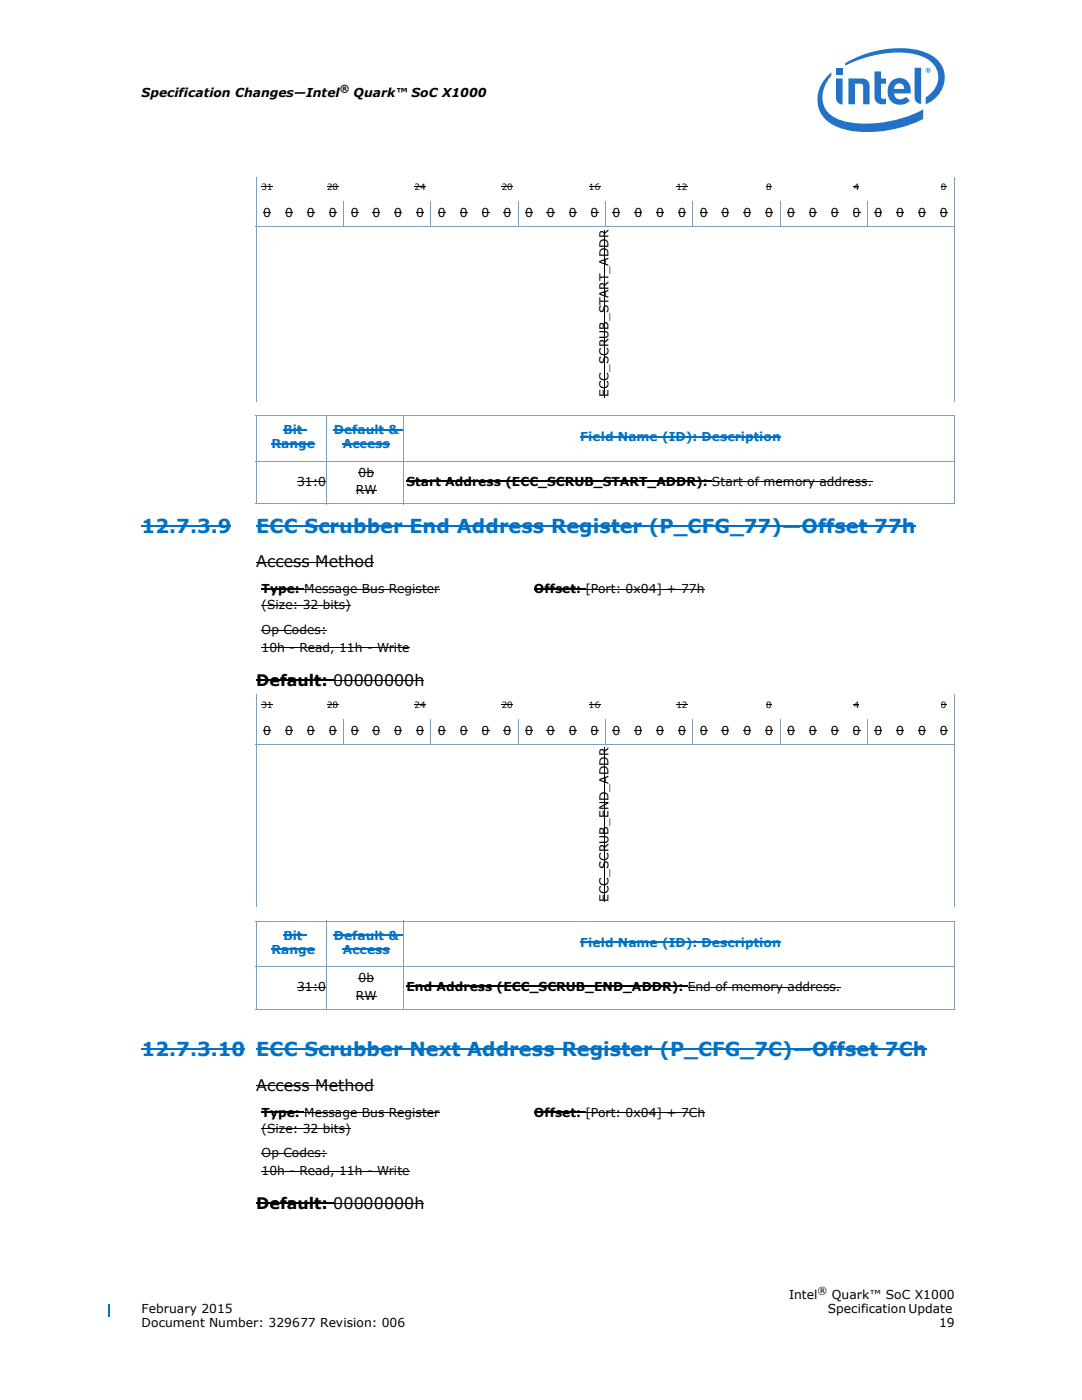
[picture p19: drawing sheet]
<svg xmlns="http://www.w3.org/2000/svg" width="216mm" height="279mm" viewBox="0 0 216 279" stroke-linecap="round" stroke-linejoin="round" font-family="sans-serif">
<defs><g id="words">
<g font-size="3.9" fill="#0071c5">
<text x="28.2" y="106.3">12.7.3.9</text>
<text x="51.1" y="106.3">ECC Scrubber End Address Register (P_CFG_77)—Offset 77h</text>
<text x="28.2" y="210.7">12.7.3.10 ECC Scrubber Next Address Register (P_CFG_7C)—Offset 7Ch</text>
</g>
<g font-size="3.2">
<text x="51.1" y="113.2">Access Method</text>
<text x="51.1" y="136.9">Default: 00000000h</text>
<text x="51.1" y="217.7">Access Method</text>
<text x="51.1" y="241.3">Default: 00000000h</text>
</g>
<g font-size="2.5">
<text x="28.2" y="19.3">Specification Changes—Intel</text>
<text x="70.5" y="19.3">Quark™ SoC X1000</text>
<text x="52.5" y="43.3">0</text>
<text x="56.9" y="43.3">0</text>
<text x="61.3" y="43.3">0</text>
<text x="65.6" y="43.3">0</text>
<text x="70" y="43.3">0</text>
<text x="74.3" y="43.3">0</text>
<text x="78.7" y="43.3">0</text>
<text x="83" y="43.3">0</text>
<text x="87.4" y="43.3">0</text>
<text x="91.7" y="43.3">0</text>
<text x="96.1" y="43.3">0</text>
<text x="100.5" y="43.3">0</text>
<text x="104.8" y="43.3">0</text>
<text x="109.1" y="43.3">0</text>
<text x="113.5" y="43.3">0</text>
<text x="117.9" y="43.3">0</text>
<text x="122.2" y="43.3">0</text>
<text x="126.6" y="43.3">0</text>
<text x="130.9" y="43.3">0</text>
<text x="135.3" y="43.3">0</text>
<text x="139.7" y="43.3">0</text>
<text x="144" y="43.3">0</text>
<text x="148.3" y="43.3">0</text>
<text x="152.7" y="43.3">0</text>
<text x="157.1" y="43.3">0</text>
<text x="161.4" y="43.3">0</text>
<text x="165.8" y="43.3">0</text>
<text x="170.1" y="43.3">0</text>
<text x="174.5" y="43.3">0</text>
<text x="178.8" y="43.3">0</text>
<text x="183.2" y="43.3">0</text>
<text x="187.5" y="43.3">0</text>
<text x="121.4" y="79.3" transform="rotate(-90 121.4 79.3)">ECC_SCRUB_START_ADDR</text>
<text x="71.5" y="95.1">0b</text>
<text x="59.3" y="96.9">31:0</text>
<text x="71" y="98.7">RW</text>
<text x="81.1" y="96.9">Start Address (ECC_SCRUB_START_ADDR): Start of memory address.</text>
<text x="52.2" y="118.4">Type: Message Bus Register</text>
<text x="106.6" y="118.4">Offset: [Port: 0x04] + 77h</text>
<text x="52.2" y="121.6">(Size: 32 bits)</text>
<text x="52.2" y="126.5">Op Codes:</text>
<text x="52.2" y="130">10h - Read, 11h - Write</text>
<text x="52.5" y="146.6">0</text>
<text x="56.9" y="146.6">0</text>
<text x="61.3" y="146.6">0</text>
<text x="65.6" y="146.6">0</text>
<text x="70" y="146.6">0</text>
<text x="74.3" y="146.6">0</text>
<text x="78.7" y="146.6">0</text>
<text x="83" y="146.6">0</text>
<text x="87.4" y="146.6">0</text>
<text x="91.7" y="146.6">0</text>
<text x="96.1" y="146.6">0</text>
<text x="100.5" y="146.6">0</text>
<text x="104.8" y="146.6">0</text>
<text x="109.1" y="146.6">0</text>
<text x="113.5" y="146.6">0</text>
<text x="117.9" y="146.6">0</text>
<text x="122.2" y="146.6">0</text>
<text x="126.6" y="146.6">0</text>
<text x="130.9" y="146.6">0</text>
<text x="135.3" y="146.6">0</text>
<text x="139.7" y="146.6">0</text>
<text x="144" y="146.6">0</text>
<text x="148.3" y="146.6">0</text>
<text x="152.7" y="146.6">0</text>
<text x="157.1" y="146.6">0</text>
<text x="161.4" y="146.6">0</text>
<text x="165.8" y="146.6">0</text>
<text x="170.1" y="146.6">0</text>
<text x="174.5" y="146.6">0</text>
<text x="178.8" y="146.6">0</text>
<text x="183.2" y="146.6">0</text>
<text x="187.5" y="146.6">0</text>
<text x="121.4" y="180" transform="rotate(-90 121.4 180)">ECC_SCRUB_END_ADDR</text>
<text x="59.3" y="197.8">31:0</text>
<text x="71.5" y="196">0b</text>
<text x="81.1" y="197.8">End Address (ECC_SCRUB_END_ADDR): End of memory address.</text>
<text x="71" y="199.6">RW</text>
<text x="52.2" y="222.8">Type: Message Bus Register</text>
<text x="52.2" y="226">(Size: 32 bits)</text>
<text x="106.6" y="222.8">Offset: [Port: 0x04] + 7Ch</text>
<text x="52.2" y="231">Op Codes:</text>
<text x="52.2" y="234.5">10h - Read, 11h - Write</text>
<text x="28.2" y="262">February 2015</text>
<text x="157.4" y="259.2">Intel</text>
<text x="165.2" y="262">Specification Update</text>
<text x="166" y="259.2">Quark™ SoC X1000</text>
<text x="28.2" y="264.8">Document Number: 329677 Revision: 006</text>
<text x="187.4" y="264.8">19</text>
</g>
<g font-size="2.5" fill="#0071c5">
<text x="54.1" y="89.5">Range</text>
<text x="56.6" y="86.7">Bit</text>
<text x="66.6" y="86.7">Default &amp;</text>
<text x="68.4" y="89.5">Access</text>
<text x="115.8" y="88.1">Field Name (ID): Description</text>
<text x="54.1" y="190.4">Range</text>
<text x="56.6" y="187.6">Bit</text>
<text x="66.6" y="187.6">Default &amp;</text>
<text x="68.4" y="190.4">Access</text>
<text x="115.8" y="189">Field Name (ID): Description</text>
</g>
<g font-size="1.9">
<text x="67.8" y="18.3">®</text>
<text x="163.2" y="258.2">®</text>
</g>
<g font-size="1.7">
<text x="52.2" y="37.8">31</text>
<text x="65.3" y="37.8">28</text>
<text x="82.7" y="37.8">24</text>
<text x="100.1" y="37.8">20</text>
<text x="117.5" y="37.8">16</text>
<text x="135" y="37.8">12</text>
<text x="152.9" y="37.8">8</text>
<text x="170.3" y="37.8">4</text>
<text x="187.7" y="37.8">0</text>
<text x="52.2" y="141.2">31</text>
<text x="65.3" y="141.2">28</text>
<text x="82.7" y="141.2">24</text>
<text x="100.1" y="141.2">20</text>
<text x="117.5" y="141.2">16</text>
<text x="135" y="141.2">12</text>
<text x="152.9" y="141.2">8</text>
<text x="170.3" y="141.2">4</text>
<text x="187.7" y="141.2">0</text>
</g>
</g></defs>
<path d="M21.7 260.3v2.5" fill="none" stroke="#0071c5" stroke-width=".38"/>
<g fill="#2671c8">
<path d="M182.5 13.5h1.3v7.3a1.29 1.29 0 0 1-1.3-1.4z"/>
<path d="M166.8 15.7h1.3v5.2a1.29 1.29 0 0 1-1.3-1.4z"/>
<path d="M166.8 13.7h1.3v1.2h-1.3z"/>
<path d="M174.5 14.3h1.3v1.4h1v1h-1l.1 2.8 .1 .2h.8v1.1a1.79 1.79 0 0 1-2.2-1z"/>
<path d="M169.3 15.7h2.7a1.42 1.42 0 0 1 1.5 1.5v3.6h-1.3v-3.6l-.2-.4-.3-.1h-1.1v4.1h-1.3z"/>
<path d="M165.2 15a6.1 6.1 0 0 0-1.9 6.4 6.1 6.1 0 0 0 4.9 4.4 24.2 24.2 0 0 0 16-2.1v-1.9a23.6 23.6 0 0 1-16.1 2.3 5 5 0 0 1-3-7.9l.8-1.1v-.7zM168.6 12.6v.5a22.7 22.7 0 0 1 13.7-2.3 5.4 5.4 0 0 1 4.9 3.9 4.7 4.7 0 0 1-2.5 4.7v1.4a5.6 5.6 0 0 0 2.8-8.4 9.2 9.2 0 0 0-6.7-2.8 21.6 21.6 0 0 0-12.2 3z"/>
<path d="M178 16.1a2.28 2.28 0 0 1 2.6-.3 2.28 2.28 0 0 1 1.1 2.4v.4h-3.3a1.3 1.3 0 0 0 1 1.2 1.3 1.3 0 0 0 1.4-.5l.8 .8a2.6 2.6 0 0 1-3.2 .5 2.6 2.6 0 0 1-1.2-3.1l.2-.5zM178.7 17l-.3 .8h2a1 1 0 0 0-.6-1.1 1 1 0 0 0-1.1 .3z"/>
<path d="M184.7 14a.52 .52 0 0 1 1 0 .52 .52 0 0 1-1 0zM184.8 14a.45 .45 0 0 0 .9 0 .45 .45 0 0 0-.9 0zM185 13.7l.4 .1 .1 .6-.3-.3-.2 .2zM185.1 13.8v.2h.2v-.2z"/>
</g>
<path d="M28.2 104.9h18M51.1 104.9h131.7M28.2 209.3h20.7M51.1 209.3h133.9" fill="none" stroke="#0071c5" stroke-width=".38"/>
<g fill="none" stroke="#000" stroke-width=".2">
<path d="M52.2 37.3h2.2M65.3 37.3h2.2M82.7 37.3h2.2M100.1 37.3h2.3M117.5 37.3h2.3M135 37.3h2.2M120.6 45.8v33.5M59.3 96.1h5.8M71 97.9h4.2M71.5 94.3h3.2M142.1 96.1h31.9M51.1 112.2h23.5"/>
<path d="M60.7 117.6h27M116.8 117.6h23.8M52.2 120.8h17.8M52.2 125.8h13M52.2 129.3h29.5M66.5 135.8h18.1M52.2 140.6h2.2M65.3 140.6h2.2M82.7 140.6h2.2M100.1 140.6h2.3M117.5 140.6h2.3M120.6 149.2v30.8"/>
<path d="M135 140.6h2.2M59.3 197h5.8M71 198.8h4.2M71.5 195.3h3.2M137.2 197h30.5M51.1 216.6h23.5M52.2 225.2h17.8M52.2 230.2h13M52.2 233.7h29.5M60.7 222.1h27M116.8 222.1h23.9M66.5 240.2h18.1"/>
</g>
<path d="M51.1 135.7h15.4M51.1 240.1h15.4" fill="none" stroke="#000" stroke-width=".34"/>
<g fill="#000">
<path d="M152.9 37.2l1.2 .1zM170.3 37.2l1.1 .1zM187.7 37.2l1.2 .1zM52.5 42.4h1.6v.1h-1.6zM56.9 42.4h1.6v.1h-1.6zM61.3 42.4h1.5v.1h-1.5zM65.6 42.4h1.6v.1h-1.6zM70 42.4h1.5v.1h-1.5zM74.3 42.4h1.6v.1h-1.6zM78.7 42.4h1.5v.1h-1.5zM83 42.4h1.6v.1h-1.6zM87.4 42.4h1.5v.1h-1.5z"/>
<path d="M91.7 42.4h1.6v.1h-1.6zM96.1 42.4h1.6v.1h-1.6zM100.5 42.4h1.5v.1h-1.5zM104.8 42.4h1.6v.1h-1.6zM109.1 42.4h1.6v.1h-1.6zM113.5 42.4h1.6v.1h-1.6zM117.9 42.4h1.5v.1h-1.5zM122.2 42.4h1.6v.1h-1.6zM126.6 42.4h1.5v.1h-1.5zM130.9 42.4h1.6v.1h-1.6zM135.3 42.4h1.6v.1h-1.6zM139.7 42.4h1.5v.1h-1.5z"/>
<path d="M144 42.4h1.5v.1h-1.5zM148.3 42.4h1.6v.1h-1.6zM152.7 42.4h1.6v.1h-1.6zM157.1 42.4h1.5v.1h-1.5zM161.4 42.4h1.6v.1h-1.6zM165.8 42.4h1.5v.1h-1.5zM170.1 42.4h1.6v.1h-1.6zM174.5 42.4h1.6v.1h-1.6zM178.8 42.4h1.6v.1h-1.6zM183.2 42.4h1.5v.1h-1.5zM187.5 42.4h1.6v.1h-1.6zM52.5 145.8h1.6v.1h-1.6z"/>
<path d="M56.9 145.8h1.6v.1h-1.6zM61.3 145.8h1.5v.1h-1.5zM65.6 145.8h1.6v.1h-1.6zM70 145.8h1.5v.1h-1.5zM74.3 145.8h1.6v.1h-1.6zM78.7 145.8h1.5v.1h-1.5zM83 145.8h1.6v.1h-1.6zM87.4 145.8h1.5v.1h-1.5zM91.7 145.8h1.6v.1h-1.6zM96.1 145.8h1.6v.1h-1.6zM100.5 145.8h1.5v.1h-1.5zM104.8 145.8h1.6v.1h-1.6z"/>
<path d="M109.1 145.8h1.6v.1h-1.6zM113.5 145.8h1.6v.1h-1.6zM117.9 145.8h1.5v.1h-1.5zM122.2 145.8h1.6v.1h-1.6zM126.6 145.8h1.5v.1h-1.5zM130.9 145.8h1.6v.1h-1.6zM135.3 145.8h1.6v.1h-1.6zM139.7 145.8h1.5v.1h-1.5zM144 145.8h1.5v.1h-1.5zM148.3 145.8h1.6v.1h-1.6zM152.7 145.8h1.6v.1h-1.6zM152.9 140.6l1.2 .1z"/>
<path d="M157.1 145.8h1.5v.1h-1.5zM161.4 145.8h1.6v.1h-1.6zM165.8 145.8h1.5v.1h-1.5zM170.1 145.8h1.6v.1h-1.6zM170.3 140.6l1.1 .1zM174.5 145.8h1.6v.1h-1.6zM178.8 145.8h1.6v.1h-1.6zM183.2 145.8h1.5v.1h-1.5zM187.5 145.8h1.6v.1h-1.6zM187.7 140.6l1.2 .1z"/>
</g>
<path d="M54.1 88.6h8.7M56.6 85.7h4.7M66.6 85.7h13.8M68.4 88.6h9.4M115.8 87.2h40M54.1 189.4h8.7M56.6 186.6h4.7M66.6 186.6h13.8M68.4 189.4h9.4M115.8 188h40" fill="none" stroke="#0071c5" stroke-width=".25"/>
<path d="M81.1 96h61M52.2 117.5h8.5M106.6 117.5h10.2M81.1 196.8h56.1M52.2 221.9h8.5M106.6 221.9h10.2" fill="none" stroke="#000" stroke-width=".25"/>
<g fill="none" stroke="#809eb8" stroke-width=".2">
<path d="M51.1 35.3v44.8M190.5 35.3v44.8M51.1 45.2h139.5M68.6 40.2v5.1M86 40.2v5.1M103.4 40.2v5.1M120.8 40.2v5.1M138.3 40.2v5.1M155.7 40.2v5.1M173.1 40.2v5.1M51.1 82.9h139.5M51.1 92.1h139.5"/>
<path d="M51.1 83v17.5M65.1 82.8v17.8M80.4 82.8v17.8M190.5 83v17.5M51.1 100.5h139.5M51.1 138.6v42.4M190.5 138.6v42.4M51.1 148.5h139.5M68.6 143.6v5M86 143.6v5M103.4 143.6v5M120.8 143.6v5"/>
<path d="M138.3 143.6v5M155.7 143.6v5M173.1 143.6v5M51.1 183.8h139.5M51.1 193h139.5M51.1 183.9v17.4M65.1 183.7v17.8M80.4 183.7v17.8M190.5 183.9v17.4M51.1 201.4h139.5"/>
</g>
<use href="#words"/>
</svg>
